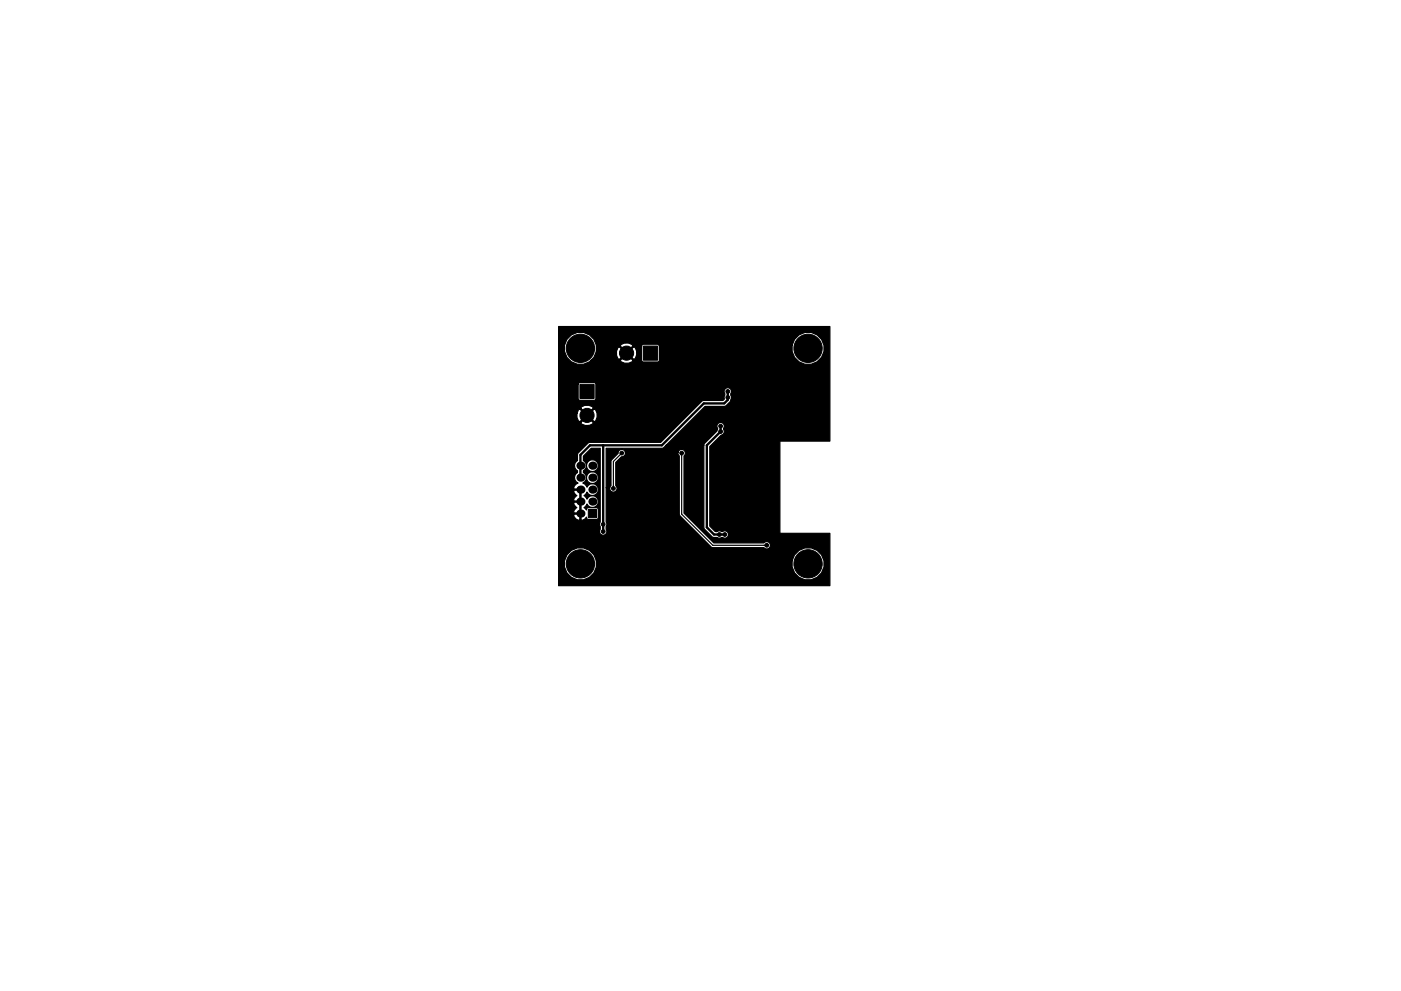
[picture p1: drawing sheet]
<svg xmlns="http://www.w3.org/2000/svg" width="297mm" height="210mm" viewBox="0 0 297 210" stroke-linecap="round" stroke-linejoin="round" font-family="sans-serif">
<g fill="#000">
<circle cx="123.1" cy="98.8" r=".86"/>
<circle cx="125.6" cy="98.8" r=".86"/>
<circle cx="123.1" cy="101.3" r=".86"/>
<circle cx="123.1" cy="103.9" r=".86"/>
<circle cx="123.1" cy="106.4" r=".86"/>
<circle cx="123.1" cy="109" r=".86"/>
<circle cx="125.6" cy="101.3" r=".86"/>
<circle cx="125.6" cy="103.9" r=".86"/>
<circle cx="125.6" cy="106.4" r=".86"/>
</g>
<g fill="#000" stroke="#000" stroke-width=".21">
<path d="M136.4 73.4h3v3h-3zM123 81.6h3v3h-3zM124.7 108.1h1.8v1.7h-1.8z"/>
<circle cx="123.1" cy="73.9" r="3"/>
<circle cx="132.8" cy="74.9" r="1.5"/>
<circle cx="171.3" cy="73.9" r="3"/>
<circle cx="124.5" cy="88.1" r="1.5"/>
<circle cx="130" cy="91.9" r=".4"/>
<circle cx="131.8" cy="96.1" r=".4"/>
<circle cx="136" cy="85.3" r=".4"/>
<circle cx="144.5" cy="96.1" r=".4"/>
<circle cx="152.8" cy="90.4" r=".4"/>
<circle cx="152.8" cy="91.6" r=".4"/>
<circle cx="154.3" cy="83.1" r=".4"/>
<circle cx="154.3" cy="84.3" r=".4"/>
<circle cx="156.6" cy="86.4" r=".4"/>
<circle cx="159.6" cy="86.4" r=".4"/>
<circle cx="123.1" cy="119.6" r="3"/>
<circle cx="127.9" cy="112.8" r=".4"/>
<circle cx="127.9" cy="111.2" r=".4"/>
<circle cx="130" cy="105.3" r=".4"/>
<circle cx="130" cy="103.6" r=".4"/>
<circle cx="135.5" cy="112.3" r=".4"/>
<circle cx="152.5" cy="113.4" r=".4"/>
<circle cx="153.7" cy="113.4" r=".4"/>
<circle cx="154.8" cy="100.6" r=".4"/>
<circle cx="154.8" cy="105.7" r=".4"/>
<circle cx="161.2" cy="105.7" r=".4"/>
<circle cx="161.2" cy="100.6" r=".4"/>
<circle cx="162.6" cy="115.7" r=".4"/>
<circle cx="171.3" cy="119.6" r="3"/>
</g>
<path d="M127.9 94.5v18.3M152.8 90.4v1.2l-2.9 2.9v17.4l1.5 1.5h2.3M154.3 83.1v1.7l-.8 .8h-4.3l-8.9 8.9h-15.2l-2 2v4.8" fill="none" stroke="#000" stroke-width=".5"/>
<path d="M131.8 96.1l-1.8 1.8v5.7M144.5 96.1v13l6.6 6.6h11.5" fill="none" stroke="#000" stroke-width=".25"/>
<path d="M118.4 69.3h57.6v24.3h-10.5l-.1 .1v19.4l10.6 .1v11.1h-57.6v-5.3h1.3v1.3a3.4 3.4 0 0 0 4 2.7 3.4 3.4 0 0 0 2.7-4h41.5v1.3a3.4 3.4 0 0 0 5.3 2.2 3.4 3.4 0 0 0 0-5.7 3.4 3.4 0 0 0-5.3 2.2h-41.5l-.5-1.3a3.4 3.4 0 0 0-3.5-1.4 3.4 3.4 0 0 0-2.7 2.7h-1.3v-9.7h3.2l.6 .9 .5 .2 .2-.1v-1.2h-1.2l-.1 .2h-3.2v-2.5h3.2l.2 .4 .5 .5-.5 .5-.2 .4 .1 .2h1.2v-2.3h-1.2l-.1 .3h-3.2v-2.6h3.2l.2 .5 .5 .5-.5 .4-.2 .5 .1 .2h1.2v-2.3h-1.2l-.1 .2h-3.2v-.7h3.2l.1 .3h1.5v6.5a1.04 1.04 0 0 0 1.2-.6l.1 .4 .2 .1h1.8l.2-.1 .2-.3-.2-2-2-.1-.2 .1-.1 .4-.6-.5 .7-.8 .2 .4a1.26 1.26 0 0 0 1.9-.1 1.26 1.26 0 0 0-.3-1.9 1.26 1.26 0 0 0-1.8 .6l-.7-.7 .7-.8a1.26 1.26 0 0 0 1.9 .5 1.26 1.26 0 0 0 0-2 1.26 1.26 0 0 0-1.9 .5l-.5-.7-.4-.2 .6-.7 .1-.5a1.26 1.26 0 0 0 2 1.1 1.26 1.26 0 0 0-.2-2.2 1.28 1.28 0 0 0-1.8 1.1l-.1-.4-.5-.6v-.4a1.25 1.25 0 0 0 .6-1.1 1.26 1.26 0 0 0 1.8 1.2 1.26 1.26 0 0 0 .4-2.1 1.26 1.26 0 0 0-2.1 .4l-.1 .5-.1-.5-.5-.6v-.9l1.7-1.7h1.9v15.7l-.2 .3 .1 1.2a.79 .79 0 0 0 .7 1.3 .79 .79 0 0 0 .6-1.3l.2-.9-.2-.6v-7.3h.8a.79 .79 0 0 0 1 .9 .79 .79 0 0 0 .2-1.4v-4.9l1.3-1.2a.77 .77 0 0 0 .8-.9h11.1v.3l.3 .4v12.4l.2 .3 6.7 6.8h11.1l.1 .1a.79 .79 0 0 0 1.1-.1 .79 .79 0 0 0-.1-1.1 .79 .79 0 0 0-1.1 .1h-10.7l-6.3-6.3v-12.2l.2-.1a.79 .79 0 0 0-.4-1.2 .79 .79 0 0 0-1.1 .6h-11.1l-.1-.3a.78 .78 0 0 0-.9-.3 .78 .78 0 0 0-.6 .8l-1.4 1.5-.1 5.3-.2 .5h-.8v-8.4h11.8l.5-.2 .4-.4h8l.1 17.6 1.8 1.9 1.3 .2 .8-.1a.79 .79 0 0 0 1.3-.7 .79 .79 0 0 0-1.3-.6l-.5-.2-1.1 .2-1.1-1.2v-16.9l2.4-2.4a.91 .91 0 0 0 .5-1.4 .79 .79 0 0 0-.1-1.1 .79 .79 0 0 0-1.1 0 .79 .79 0 0 0 0 1.1l-.2 .6-2.6 2.5-.2 .5h-8l8.3-8.3h4l.5-.2 .9-.9 .2-.6-.1-1a.79 .79 0 0 0-.7-1.2 .79 .79 0 0 0-.6 1.2l-.1 1.1-.3 .4h-4.1l-.4 .1-8.7 8.8h-15.2l-2.4 2.4-.1 1.4a1.22 1.22 0 0 0 0 2.2v.4l-.2 .1a1.26 1.26 0 0 0 .4 2.1l-.4 .2-.6 .8h-3.2v-13.9h4.7a1.66 1.66 0 0 0 2.7 0l-1.3-1.3-1.4 1.3h-4.7v-1.9h3.9v.9l.3 .7 .3 .2 1.4-1.4h.3l1.4 1.4 .3-.2a1.78 1.78 0 0 0-.3-2.5l-1.4 1.3h-.3l-1.4-1.3-.3 .2-.3 .7h-3.9v-1.1h4.7l1.4 1.4 1.3-1.4a1.66 1.66 0 0 0-2.7 0h-4.7v-5h4.2v3l.2 .3h3.2l.2-.1 .1-.2v-3l-.2-.4h-3.1l-.3 .1-.1 .3h-4.2v-8.4h1.3a3.4 3.4 0 0 0 1.6 3.7 3.4 3.4 0 0 0 4-.5h6.2l.2 .4a1.78 1.78 0 0 0 2.5-.4l-1.4-1.3-1.3 1.3h-6.2l.6-.6 .5-1.3h4.3v.9l.3 .7 .3 .2 1.4-1.4h.3l1.4 1.4 .3-.2a1.78 1.78 0 0 0-.3-2.5l-1.4 1.3h-.3l-1.4-1.3-.3 .1-.3 .8h-4.3v-1.1h5.1l1.3 1.3 1.4-1.3h1.8v3l.2 .3 .2 .1 3.3-.1 .1-.3v-3.2h28.1v1.4a3.4 3.4 0 0 0 5.3 2.2 3.4 3.4 0 0 0 0-5.8 3.4 3.4 0 0 0-5.3 2.2h-28.1l-.4-.2h-3l-.2 .2-.2 .2h-1.8l-.2-.3a1.78 1.78 0 0 0-2.5 .3h-5.1v-.2a3.4 3.4 0 0 0-3.3-2.7 3.4 3.4 0 0 0-3.4 2.7h-1.3z" fill="#000" stroke="#000" stroke-width=".25"/>
</svg>
